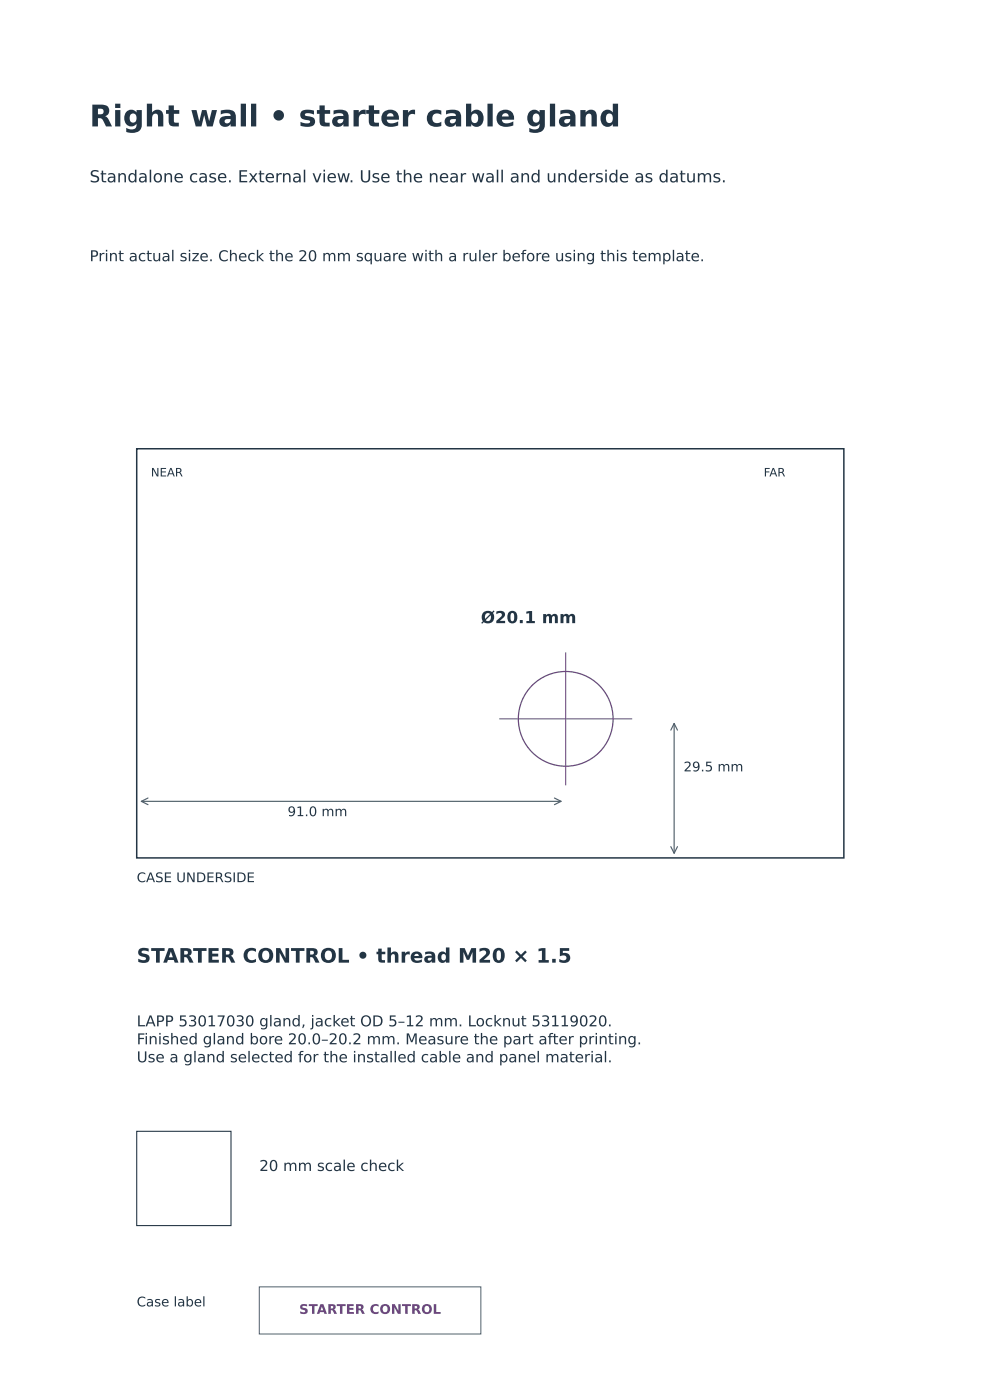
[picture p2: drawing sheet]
<svg xmlns="http://www.w3.org/2000/svg" width="210mm" height="297mm" viewBox="0 0 210 297" stroke-linecap="round" stroke-linejoin="round" font-family="sans-serif">
<defs><g id="words">
<text font-size="6.3" fill="#233544" x="19" y="26.8">Right wall • starter cable gland</text>
<text font-size="4.2" fill="#233544" x="29" y="204.2">STARTER CONTROL • thread M20 × 1.5</text>
<g font-size="3.5" fill="#233544">
<text x="19" y="38.7">Standalone case. External view. Use the near wall and underside as datums.</text>
<text x="102" y="132.2">Ø20.1 mm</text>
</g>
<g font-size="3.2" fill="#233544">
<text x="19" y="55.4">Print actual size. Check the 20 mm square with a ruler before using this template.</text>
<text x="29" y="217.7">LAPP 53017030 gland, jacket OD 5–12 mm. Locknut 53119020.</text>
<text x="29" y="221.5">Finished gland bore 20.0–20.2 mm. Measure the part after printing.</text>
<text x="29" y="225.4">Use a gland selected for the installed cable and panel material.</text>
<text x="55" y="248.4">20 mm scale check</text>
</g>
<g font-size="2.8" fill="#233544">
<text x="145" y="163.6">29.5 mm</text>
<text x="61" y="173.1">91.0 mm</text>
<text x="29" y="187.1">CASE UNDERSIDE</text>
<text x="29" y="277.1">Case label</text>
</g>
<text font-size="2.8" fill="#6c477d" x="63.5" y="278.7">STARTER CONTROL</text>
<g font-size="2.5" fill="#233544">
<text x="32" y="101.1">NEAR</text>
<text x="162" y="101.1">FAR</text>
</g>
</g></defs>
<path d="M29 95.2h150v86.8h-150z" fill="none" stroke="#233544" stroke-width=".32"/>
<circle cx="120" cy="152.5" r="10" fill="none" stroke="#6c477d" stroke-width=".26"/>
<path d="M29 240h20v20h-20z" fill="none" stroke="#233544" stroke-width=".23"/>
<path d="M55 273h47v10h-47z" fill="none" stroke="#50616a" stroke-width=".21"/>
<path d="M120 138.5v28M106 152.5h28" fill="none" stroke="#6c477d" stroke-width=".21"/>
<path d="M142.3 154.9l.7-1.4 .7 1.4M143 153.5v27.5M30 170h89M31.4 169.3l-1.4 .7 1.4 .7M117.6 169.3l1.4 .7-1.4 .7M142.3 179.6l.7 1.4 .7-1.4" fill="none" stroke="#50616a" stroke-width=".25"/>
<use href="#words"/>
</svg>
